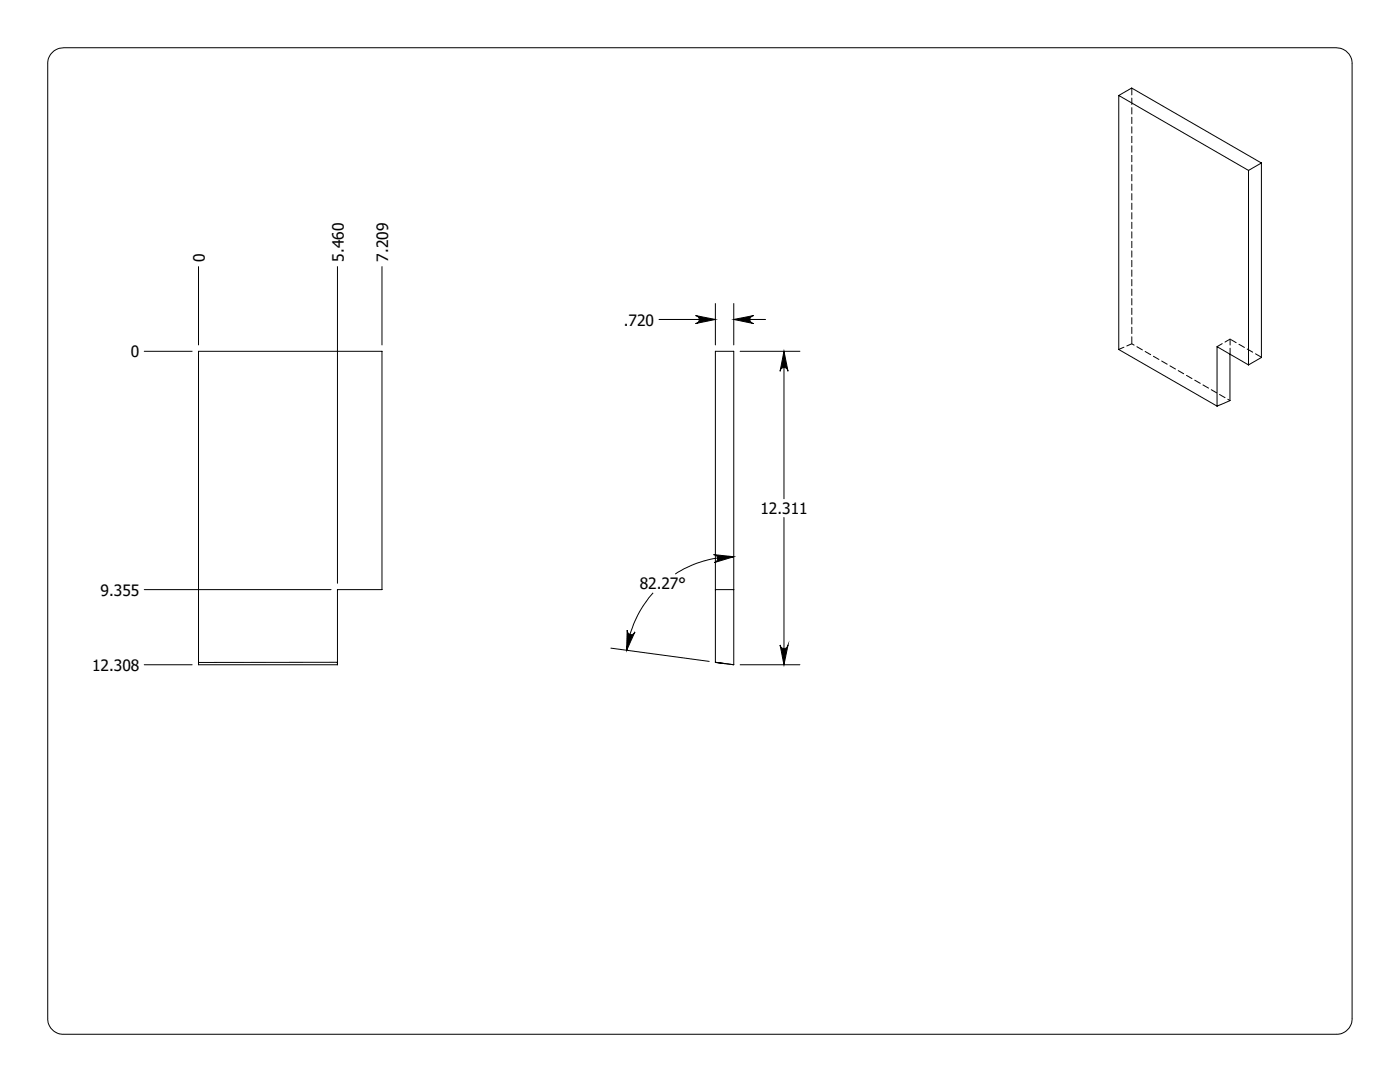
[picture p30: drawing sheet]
<svg xmlns="http://www.w3.org/2000/svg" width="279mm" height="216mm" viewBox="0 0 279 216" stroke-linecap="round" stroke-linejoin="round" font-family="sans-serif">
<defs><g id="words">
<g font-size="3.1">
<text x="40.9" y="52.2" transform="rotate(-90 40.9 52.2)">0</text>
<text x="68.6" y="52.2" transform="rotate(-90 68.6 52.2)">5.460</text>
<text x="77.5" y="52.2" transform="rotate(-90 77.5 52.2)">7.209</text>
<text x="124.5" y="65">.720</text>
<text x="26.1" y="71.3">0</text>
<text x="151.8" y="102.6">12.311</text>
<text x="20.1" y="118.8">9.355</text>
<text x="127.7" y="117.6">82.27°</text>
<text x="18.4" y="133.8">12.308</text>
</g>
</g></defs>
<g fill="none" stroke="#000" stroke-width=".2">
<path d="M10.2 10.8a3.3 3.3 0 0 1 2.5-1.3h254a3.2 3.2 0 0 1 3.1 3.2v190.5a3.1 3.1 0 0 1-3.1 3.2h-254a3.1 3.1 0 0 1-3.2-3.2v-190.5a2.93 2.93 0 0 1 .7-1.9zM223.3 19.1l25.9 14.9M223.3 19.1l2.5-1.5 25.9 14.9M223.3 19.1v50.6l19.6 11.3M249.2 34v38.8M251.7 32.5l-2.5 1.5M251.7 32.5v38.8l-2.5 1.5M39.6 53.2v15.6M67.3 53.2v63.2M76.2 53.2v15.6M28.8 70.1h9.5M39.6 70.1h36.6v47.6h-8.9v14.9h-27.7z"/>
<path d="M131.5 63.7h11.3M138.8 63l4 .7-4 .9a.79 .79 0 0 0 .8-.8 .79 .79 0 0 0-.8-.8zM142.8 60.6v8.2M146.4 63.7l4-.7a.79 .79 0 0 0-.8 .8 .79 .79 0 0 0 .8 .8zM146.4 60.6v8.2M146.4 63.7h6.4M147.7 70.1h11.9M156.5 70.1l.8 4a.79 .79 0 0 0-.8-.8 .79 .79 0 0 0-.8 .8zM156.5 70.1v29.4M245.5 70.7v9.2l-2.6 1.1M249.2 72.8l-6.3-3.6v11.8M28.8 117.7h37.3"/>
<path d="M130.4 118.3a21.9 21.9 0 0 0-5.3 11.5M142.4 110.7l4 .4-3.8 1.2a.8 .8 0 0 0 .6-.9 .8 .8 0 0 0-.8-.7zM142.8 117.7h3.6M146.4 111.1a21.3 21.3 0 0 0-11.6 3.4M156.5 103.3v29.3M28.8 132.6h9.5M39.6 132.2h27.7v.4M121.9 129.3l19.6 2.7M125.2 125.7a.8 .8 0 0 0 .6 .9 .8 .8 0 0 0 .9-.5l-1.6 3.7zM142.8 132.2l3.6 .4M142.8 132.2v-62.1h3.6v62.5M142.8 132.2l1.9 .2"/>
<path d="M147.7 132.6h11.9M155.7 128.7a.79 .79 0 0 0 .8 .7 .79 .79 0 0 0 .8-.7l-.8 3.9z"/>
</g>
<g fill="#000">
<path d="M156.5 70.1l.8 4a.79 .79 0 0 0-.8-.8 .79 .79 0 0 0-.8 .8zM155.7 128.7a.79 .79 0 0 0 .8 .7 .79 .79 0 0 0 .8-.7l-.8 3.9zM138.8 63l4 .7-4 .9a.79 .79 0 0 0 .8-.8 .79 .79 0 0 0-.8-.8zM146.4 63.7l4-.7a.79 .79 0 0 0-.8 .8 .79 .79 0 0 0 .8 .8z"/>
<path d="M142.4 110.7l4 .4-3.8 1.2a.8 .8 0 0 0 .6-.9 .8 .8 0 0 0-.8-.7zM125.2 125.7a.8 .8 0 0 0 .6 .9 .8 .8 0 0 0 .9-.5l-1.6 3.7z"/>
</g>
<path d="M225.9 68.6v-51.1M251.8 71.3l-6.3-3.6" fill="none" stroke="#000" stroke-width=".2" stroke-dasharray="1.3 .6" stroke-dashoffset="-.1"/>
<path d="M245.5 67.7l-2.6 1.5M245.5 70.7v-3" fill="none" stroke="#000" stroke-width=".2" stroke-dasharray="1.3 .6" stroke-dashoffset=".1"/>
<path d="M223.3 69.7l2.6-1.1" fill="none" stroke="#000" stroke-width=".2" stroke-dasharray="1.3 .6" stroke-dashoffset=".2"/>
<path d="M225.9 68.6l19.6 11.3" fill="none" stroke="#000" stroke-width=".2" stroke-dasharray="1.3 .6" stroke-dashoffset=".7"/>
<use href="#words"/>
</svg>
